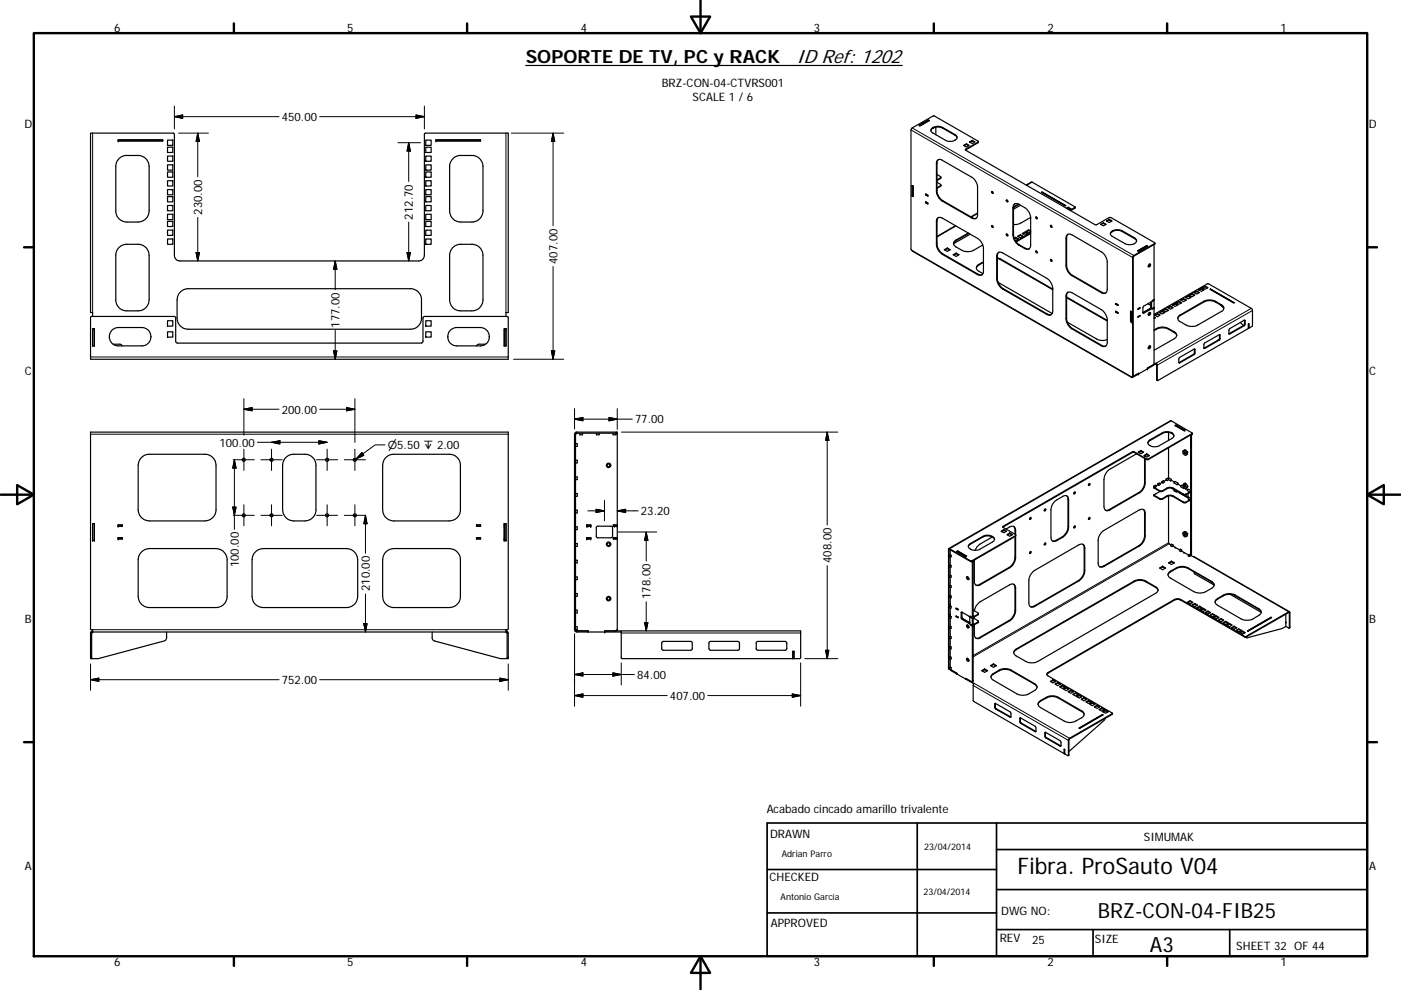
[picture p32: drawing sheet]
<svg xmlns="http://www.w3.org/2000/svg" width="297mm" height="210mm" viewBox="0 0 297 210" stroke-linecap="round" stroke-linejoin="round" font-family="sans-serif">
<defs><g id="words">
<text font-size="4.8" x="215.7" y="185.3">Fibra. ProSauto V04</text>
<g font-size="4.4">
<text x="232.8" y="194.6">BRZ-CON-04-FIB25</text>
<text x="243.8" y="201.8">A3</text>
</g>
<text font-size="4.1" x="168.9" y="13.3">ID Ref: 1202</text>
<text font-size="3.9" x="111.5" y="13.3">SOPORTE DE TV, PC y RACK</text>
<g font-size="2.5">
<text x="24.2" y="6.8">6</text>
<text x="73.6" y="6.8">5</text>
<text x="123.1" y="6.8">4</text>
<text x="172.6" y="6.8">3</text>
<text x="222.1" y="6.8">2</text>
<text x="271.5" y="6.8">1</text>
<text x="140.3" y="18.5">BRZ-CON-04-CTVRS001</text>
<text x="146.9" y="21.5">SCALE 1 / 6</text>
<text x="5.2" y="27.1">D</text>
<text x="59.7" y="25.7">450.00</text>
<text x="290.2" y="27.1">D</text>
<text x="42.8" y="45.6" transform="rotate(-90 42.8 45.6)">230.00</text>
<text x="87.5" y="46.6" transform="rotate(-90 87.5 46.6)">212.70</text>
<text x="118.2" y="56" transform="rotate(-90 118.2 56)">407.00</text>
<text x="72" y="69.5" transform="rotate(-90 72 69.5)">177.00</text>
<text x="5.3" y="79.6">C</text>
<text x="290.3" y="79.6">C</text>
<text x="59.7" y="87.7">200.00</text>
<text x="134.6" y="89.8">77.00</text>
<text x="46.5" y="94.7">100.00</text>
<text x="135.9" y="109.2">23.20</text>
<text x="176.3" y="119.4" transform="rotate(-90 176.3 119.4)">408.00</text>
<text x="50.6" y="120.4" transform="rotate(-90 50.6 120.4)">100.00</text>
<text x="78.4" y="125.4" transform="rotate(-90 78.4 125.4)">210.00</text>
<text x="137.9" y="127.1" transform="rotate(-90 137.9 127.1)">178.00</text>
<text x="5.3" y="132.1">B</text>
<text x="290.3" y="132.1">B</text>
<text x="135.1" y="144">84.00</text>
<text x="59.7" y="145.1">752.00</text>
<text x="142" y="148.4">407.00</text>
<text x="162.6" y="172.3">Acabado cincado amarillo trivalente</text>
<text x="163.3" y="177.7">DRAWN</text>
<text x="242.5" y="178.3">SIMUMAK</text>
<text x="5.3" y="184.5">A</text>
<text x="290.3" y="184.5">A</text>
<text x="163.2" y="187">CHECKED</text>
<text x="163.4" y="196.6">APPROVED</text>
<text x="212.3" y="194">DWG NO:</text>
<text x="212" y="199.7">REV</text>
<text x="218.8" y="200.2">25</text>
<text x="232.2" y="200">SIZE</text>
<text x="262.1" y="201.4">SHEET 32 OF 44</text>
<text x="24.2" y="204.9">6</text>
<text x="73.6" y="204.9">5</text>
<text x="123.1" y="204.9">4</text>
<text x="172.6" y="204.9">3</text>
<text x="222.1" y="204.9">2</text>
<text x="271.5" y="204.9">1</text>
</g>
<text font-size="2.3" x="82.2" y="95.2">⌀5.50 ↧ 2.00</text>
<g font-size="1.9">
<text x="165.7" y="181.7">Adrian Parro</text>
<text x="195.9" y="180.4">23/04/2014</text>
<text x="165.5" y="191">Antonio García</text>
<text x="195.8" y="189.9">23/04/2014</text>
</g>
</g></defs>
<g fill="none" stroke="#000" stroke-width=".25">
<path d="M111.5 13.9h79.8M25.1 29.9h.1M25.1 29.9v-.2h9.4v.2M25.1 29.9h9.4M25.2 33.7l.5-.4 .9-.3h2.6a2.35 2.35 0 0 1 2.4 2.3v9.4a2.38 2.38 0 0 1-2.4 2.4h-2.3a2.35 2.35 0 0 1-2.3-2.4v-9.7l.2-.9zM34.5 29.7h.1M34.5 29.7h-9.4v.2h9.4M34.5 29.7v.2M35.5 29.7h1.1v1.1h-1.1zM35.5 33.1h1.1v1.1h-1.1zM35.5 36.5h1.1v1.1h-1.1zM35.5 38.3h1.1v1.2h-1.1z"/>
<path d="M35.5 35h1.1v1.1h-1.1zM35.5 31.2h1.1v1.1h-1.1zM90.3 29.7h1.1v1.1h-1.1zM90.3 33.1h1.1v1.1h-1.1zM90.3 36.5h1.1v1.1h-1.1zM90.3 38.3h1.1v1.2h-1.1zM90.3 35h1.1v1.1h-1.1zM90.3 31.2h1.1v1.1h-1.1zM92.4 29.7h.1M92.4 29.9h.1M92.4 29.7v.2h9.5v-.2M92.4 29.7h9.5"/>
<path d="M92.4 29.7h9.5v.2h-9.5zM96 33.7l.5-.4 .9-.3h2.6a2.35 2.35 0 0 1 2.4 2.3v9.4a2.38 2.38 0 0 1-2.4 2.4h-2.3a2.39 2.39 0 0 1-2.4-2.4v-9.7l.3-.9zM101.9 29.7h.1M193.4 39.3l.2 .2M193.4 39.3v2.2M193.4 39.3h.1M193.6 39.5v2.1M194.9 26.5h.1M194.9 26.5l1.9-1.1 .2 .2-1.9 1.1zM196.8 25.5l-1.9 1M196.8 25.5l.2 .1M196.8 25.4v.1"/>
<path d="M197 25.6l-1.9 1.1-.2-.2M197.4 27.7a1.89 1.89 0 0 1 2.5-.5l2.6 1.5 .4 .5M197.6 27.2l.2-.1a2.16 2.16 0 0 1 2.1-.1l2.6 1.6a.66 .66 0 0 1 .4 .7 .66 .66 0 0 1-.6 .5 2.16 2.16 0 0 1-1.9-.1l-2.6-1.5a.57 .57 0 0 1-.4-.4 .57 .57 0 0 1 .2-.6zM198.4 27v1.6M198.7 37l.8 .5-.8 .6M198.7 38.7l.8 .5-.8 .6M198.8 33.9h.8l6.4 3.7a2.68 2.68 0 0 1 1.3 2.2v5.7a.75 .75 0 0 1-.4 .8 .75 .75 0 0 1-.9-.1l-6.2-3.5a2.77 2.77 0 0 1-1.3-2.2v-6zM199 33.9l-.3 .5v6.5a2.75 2.75 0 0 0 1.2 1.7l6.3 3.6 .8 .1M199.5 37.6l-.1 .2-.7 .5M199.5 39.2l-.1 .3-.7 .5M204.3 30.8l.6-.3 .6 .3-.6 .4zM204.9 30.6l-.5 .3"/>
<path d="M204.9 30.6l.5 .3M204.9 30.5v.1M205.5 30.1l.7-.3 .5 .3-.5 .4zM206.2 29.9l-.5 .3M206.2 29.8v.1M206.2 29.9l.4 .3M207.5 30l-.1 .3-2.7 1.5M217.5 39.2l1.3-.6 9.1 5.3-1 .7M25.2 52.5l.5-.4 .9-.3h2.6a2.35 2.35 0 0 1 2.4 2.3v9.5a2.35 2.35 0 0 1-2.4 2.3h-2.3a2.31 2.31 0 0 1-2.3-2.3v-9.8l.2-.8zM35.5 48.8h1.1v1.1h-1.1zM35.5 40.2h1.1v1.1h-1.1zM35.5 43.6h1.1v1.1h-1.1z"/>
<path d="M35.5 46.9h1.1v1.1h-1.1zM35.5 45.4h1.1v1.2h-1.1zM35.5 41.7h1.1v1.1h-1.1zM35.5 50.7h1.1v1.1h-1.1zM90.3 48.8h1.1v1.1h-1.1zM90.3 40.2h1.1v1.1h-1.1zM90.3 43.6h1.1v1.1h-1.1zM90.3 46.9h1.1v1.1h-1.1zM90.3 45.4h1.1v1.2h-1.1zM90.3 41.7h1.1v1.1h-1.1zM90.3 50.7h1.1v1.1h-1.1zM96 52.5l.5-.4 .9-.3h2.6a2.35 2.35 0 0 1 2.4 2.3v9.5a2.35 2.35 0 0 1-2.4 2.3h-2.3a2.35 2.35 0 0 1-2.4-2.3v-9.8l.3-.8z"/>
<path d="M193.4 41.5l.2 .1M193.4 41.5h.1M196.3 42.8v.2M196.3 41.3h.1M196.3 42.8l.4 .3M196.3 41.3l.4 .3v-.2M196.3 43l.4 .3v-.2M196.3 41.2l.4 .2M196.3 41.3v-.2l.4 .3M196.3 41.3l.4 .3M196.3 43l.4 .2M196.3 43h.1"/>
<path d="M198.8 46.2l.5-.1 .5 .1 7.5 4.4a2.81 2.81 0 0 1 1.2 2.1v4.8a.77 .77 0 0 1-.4 .8 .77 .77 0 0 1-.8 0l-7.9-4.7a2.66 2.66 0 0 1-.9-1.8v-5zM199 46.1l-.3 .6v5.2a3 3 0 0 0 1.2 1.9l7.5 4.4 .8 .1M200.2 53l.6-.4 .7 .4-.7 .3zM200.8 52.6v.1M200.8 52.7l-.5 .3M200.8 52.7l.5 .3M202.1 54l.6-.3 .6 .3-.6 .4zM202.6 47.9l-3.9 2.2M202.7 53.8l-.5 .3M202.7 53.7v.1M202.7 53.8l.5 .3M205.3 49.4l-2.6 1.5a.76 .76 0 0 0-.5 .7 .76 .76 0 0 0 .5 .8l1.2 .7a2.76 2.76 0 0 0 2.5 0l2-1.1"/>
<path d="M205.4 49.5l-2.7 1.6-.5 .6M205.7 49.7l-3.5 2M207.3 45.2l-1.5 .8M208.5 55.5l-1 .6a.76 .76 0 0 0-.5 .7 .76 .76 0 0 0 .5 .7l.9 .5M208.5 55.6l-1.2 .7-.3 .6M210.2 40.6a.24 .24 0 0 1 .3 .1 .24 .24 0 0 1 0 .3zM210.4 40.6l.2 .4M210.4 47.8l.2 .4M211.5 54.8l.6 .2 11.1 6.4M211.5 54.7l11.7 6.6M211.6 59.9l11.5 6.6M211.6 53.6l.5-.1 .5 .1 9.4 5.4a2.97 2.97 0 0 1 1.2 2.2v4.8a.77 .77 0 0 1-.4 .8 .77 .77 0 0 1-.8-.1l-9.6-5.5a2.81 2.81 0 0 1-1.1-2.1v-5z"/>
<path d="M211.8 53.5l-.3 .6v5.4a2.75 2.75 0 0 0 1.2 1.7l9.4 5.4 .8 .1M213.4 49.7a.25 .25 0 0 1 .2 0 .25 .25 0 0 1 .1 .3h-.2zM213.4 42.4a.24 .24 0 0 1 .3 .2 .24 .24 0 0 1-.1 .2zM213.5 42.4l.2 .4M213.5 49.6l.2 .4M215 50.5l.3-.2 .6 .4-.7 .3M215.1 43.3l.6-.1 1.8 1a2.79 2.79 0 0 1 1 2v5.8a.77 .77 0 0 1-.3 .8 .77 .77 0 0 1-.9-.1l-1.3-.7a2.76 2.76 0 0 1-1.2-2.2v-5.7zM215.1 50.7l.2-.2 .5 .3M215.2 43.2l-.3 .8v6a2.88 2.88 0 0 0 1.2 1.9l1.6 .9h.5M215.3 50.3v.2M215.7 50.1l.6-.3 .6 .3-.6 .3zM215.9 50.2l.4-.3 .5 .3"/>
<path d="M215.9 43.3l-1 .6M216.1 43.3l-1.2 .7M216.3 49.8v.1M216.4 43.5l-1.5 .9M216.7 49.5l.6-.3 .6 .3-.6 .4zM216.9 49.6l.4-.2 .5 .2M217.3 49.2v.2M218.1 48.7v.2M218.5 46.1l-2.3 1.3-1.3 .2M218.5 49.4l-3.1 1.8M218.5 49.1l-.4-.2-.4 .2M218.5 49l-.4-.3-.6 .4 .6 .3 .4-.2"/>
<path d="M218.5 49.5l-3 1.8M219.6 46a.24 .24 0 0 1 .3 .2 .24 .24 0 0 1-.1 .2zM219.6 53.2a.22 .22 0 0 1 .3 .2 .22 .22 0 0 1-.1 .2zM219.7 46l.2 .4M219.7 53.2l.2 .4M220.8 40.8l.2-.1 5 2.9-.2 .1zM221 40.8h-.2M221 40.8l4.9 2.8M221 40.7v.1M222.8 47.8a.23 .23 0 0 1 .3 .2 .23 .23 0 0 1-.2 .2l-.1-.1zM222.8 55a.23 .23 0 0 1 .3 .2 .23 .23 0 0 1-.2 .3l-.1-.2zM222.8 47.8l.3 .4"/>
<path d="M222.8 55l.3 .4M226.1 44.2l.4-.3 .6 .4-.4 .2M226.2 44.2l.3-.1 .4 .2M226.3 44.2v.1M226.3 49.8l.5-.2 .5 .2 6.2 3.6a2.76 2.76 0 0 1 1.3 2.2v5.7a.77 .77 0 0 1-.4 .9 .77 .77 0 0 1-.9-.1l-6.6-3.9a2.77 2.77 0 0 1-.9-1.9v-6zM226.4 44.1v.2M226.4 49.7l-.3 .6 .1 6.6a2.51 2.51 0 0 0 1.2 1.5l6.4 3.7h.6M226.5 43.9v.2M227.9 43.9v.3l-.9 .5M233.4 47.6l.5-.4 .6 .4-.6 .3zM233.9 47.4l-.4 .2M233.9 47.4l.5 .2"/>
<path d="M233.9 47.2v.2M234.6 46.9l.6-.4 .6 .4-.6 .3zM235.2 46.7l-.5 .2M235.2 46.7l.5 .2M235.2 46.5v.2M235.4 49.6a1.75 1.75 0 0 1 2.5-.5l2.8 1.6 .3 .4M235.7 49.1a2.22 2.22 0 0 1 2.2-.2l2.7 1.6a.75 .75 0 0 1 .3 .8 .75 .75 0 0 1-.8 .5h-1.4l-2.9-1.7a.59 .59 0 0 1-.1-1zM241.2 53.2l1.9-1.1 .2 .1-1.9 1.1zM241.4 53.3h.1M243.1 52.1l-1.9 1.1 .2 .1M243.1 52.1l.2 .1M243.1 52.1h.1"/>
<path d="M243.3 52.2l-1.9 1.1M243.3 52.2h.1M243.7 56h.1a.28 .28 0 0 1 .1 .4 .28 .28 0 0 1-.4 .1zM243.7 56l-.2 .4M243.8 56l-.3 .5M244.7 51.8v25.4l-.2 .2-1.2 .7M244.9 51.6l-.1 .2-4.5 2.7v25.3M19.2 67.2l17.8-.1 .3 .3v5l.3 .4h51.7l.4-.4v-4.9l.2-.4h17.6l.3 .3v8.8h-88.6zM19.6 69.7h.4v3.6h-.4zM19.6 73.3h.1M19.6 69.7v3.6M19.6 69.8h.4"/>
<path d="M19.6 73.3h.4M20 73.3h.1M20 69.7v3.6M23.8 69.9l1.3-.4h5a1.95 1.95 0 0 1 1.9 1.9 1.95 1.95 0 0 1-1.9 2h-5a1.97 1.97 0 0 1-1.8-1.3 1.97 1.97 0 0 1 .5-2.2zM24 73h1.5l.4 .4M35.5 70.4h1.1v1.1h-1.1zM35.5 68h1.1v1.2h-1.1zM38.2 61.9l.5-.3 .9-.4h47.4a2.35 2.35 0 0 1 2.4 2.4v3.9a2.31 2.31 0 0 1-2.4 2.3h-47.1a2.35 2.35 0 0 1-2.4-2.3v-3.9l.2-.9zM90.3 68h1.1v1.2h-1.1zM90.3 70.4h1.1v1.1h-1.1zM95.6 69.9l1.2-.4h5.1a1.95 1.95 0 0 1 1.8 1.9 1.95 1.95 0 0 1-1.8 2h-5.1a1.97 1.97 0 0 1-1.7-1.3 1.97 1.97 0 0 1 .5-2.2zM103 73h-1.6l-.4 .4"/>
<path d="M106.9 73.3h.1M106.9 69.7v3.6M106.9 69.8h.4M106.9 73.3h.4M106.9 69.7h.4v3.6h-.4zM107.3 73.3h.1M107.3 69.7v3.6M107.3 67.1v-.8h.5v-38.1l-17.8 .1v25.8a1.21 1.21 0 0 1-1.2 1.3h-50.7a1.15 1.15 0 0 1-1.1-1.3v-25.7l-.3-.2h-17.5v38.1h.4v.8M226.1 63l8.7 5M226.1 63.1l8.7 5M226.3 68.3l6.2 3.6a2.68 2.68 0 0 0 2.3 .1M226.3 62.1l.5-.2 .5 .2 6.2 3.6a2.97 2.97 0 0 1 1.3 2.1v4.8a.78 .78 0 0 1-.4 .8 .78 .78 0 0 1-.9 0l-6.6-3.9a2.77 2.77 0 0 1-.9-1.9v-5z"/>
<path d="M226.4 62l-.3 .5v5.2a2.79 2.79 0 0 0 1.3 2l6.2 3.6 .8 .1M236.6 64.4l.4 .2v.2M236.6 66l.4 .3v.2l-.4-.3M236.6 64.4v.1M236.6 66v.2M236.6 66.2l.4 .2M236.6 64.5l.4 .3zM236.6 66h.1M236.6 64.4h.1M239.7 66l.2 .1v2.2l-.2-.1zM239.7 68.2h.1M239.7 68.2l.2 .1"/>
<path d="M239.9 68.3h.1M239.9 66.1v2.2M239.9 66.1l-.2-.1v2.2M240.3 79.8l1.1-.6v.1l-1.3 .8-.2-.1 .2-.1v-25.4l.3-.3 4.4-2.6v-.1l-9.3-5.4h-.3l-2.9 1.6-27.6-15.9 .1-.2 2.6-1.5v-.1l-9.4-5.4-4.6 2.5-.3 .5 .1 25.4 46.8 27.1M240.3 79.8l-.2 .2M241.3 65.5l.4-.3-.4 .5zM241.3 67.2l.4-.3v.2l-.4 .2zM241.4 79.3h.1M241.6 65.4h.1M241.6 67l.1 .1M241.6 67l-.3 .2M241.6 65.4l-.3 .2"/>
<path d="M241.6 65.3v.1M241.6 66.9v.1M243.3 78.1v.1M243.3 78.2l-1.9 1.1M243.3 78.2h.1M243.3 64.5l.7 .3M243.7 73.4l.1-.1a.28 .28 0 0 1 .1 .5 .28 .28 0 0 1-.4 0zM243.7 73.4l-.2 .3M243.7 66.3l-.2 .4M243.7 66.3h.1a.28 .28 0 0 1 .1 .4 .28 .28 0 0 1-.4 0zM243.8 73.3l-.3 .6M243.8 66.3l-.3 .5"/>
<path d="M244 64.1h.2l-.2 1.4-1.5 .9-.2-.1M244 64.1l-1.6 .9-.1 1.3M244 64.1l-.1 1.3-1.6 .9M244.7 70.1a2.98 2.98 0 0 1 3-.3l1.4 .8 .4 .6M244.7 70a2.8 2.8 0 0 1 3-.3l1.3 .7a.78 .78 0 0 1 .5 .7 .78 .78 0 0 1-.5 .7l-4.3 2.5M244.7 66.7l11.4-6.5 9.3 5.3 .2 3.5-.8 .6M244.7 67.4l.2 .1M244.7 67.2l.3 .2-.3 .2M244.7 65.2l-.4 .2v.2l.4-.3M244.7 63.5l-.4 .3v.1l.4-.2M244.7 65.3h.1M244.7 65.3l-.4 .3"/>
<path d="M244.7 63.6l-.4 .3M244.8 66.8l.6-.3 .6 .3-.6 .4zM245.1 77.2l-1.8 1M245.1 77.2l.1 .1v3.3l.2 .1M245.1 77l-1.8 1.1M245.4 66.5v.2M245.4 66.7l-.5 .2M245.4 66.7l.4 .2M245.8 66.3l.6-.4 .6 .4-.6 .3zM246.4 65.9v.2M246.4 66.1l-.5 .3M246.4 66.1l.4 .3"/>
<path d="M246.6 65.8l.6-.3 .6 .3-.6 .3zM247.2 65.6l-.5 .3M247.2 65.5v.1M247.2 65.6l.4 .3M247.6 65.2l.6-.3 .5 .3-.5 .4zM248.2 64.9v.1M248.2 65l-.5 .3M248.2 65l.4 .3M248.6 64.7l.5-.4 .7 .4-.7 .3zM249.1 64.5l-.4 .2M249.1 64.3v.2M249.1 64.5l.5 .2"/>
<path d="M249.4 64.2l.5-.3 .6 .3-.6 .3zM249.9 63.9v.1M249.9 64l-.4 .3M249.9 64l.5 .3M250 75.9l3.4-1.8v.9l-.2 .2-3.2 1.8zM250 66.9l5.2-3a2.9 2.9 0 0 1 2.5 0l1.2 .7a.75 .75 0 0 1 .6 .8 .75 .75 0 0 1-.6 .7l-5.1 2.9a2.85 2.85 0 0 1-2.3-.1l-1.3-.7a.74 .74 0 0 1-.5-.6 .74 .74 0 0 1 .3-.7zM250.4 63.6l.5-.3 .6 .3-.6 .4zM250.9 63.5l-.4 .2M250.9 63.3v.2M250.9 63.5l.5 .2M251.3 63.1l.6-.4 .6 .4-.6 .3zM251.9 62.7v.2"/>
<path d="M251.9 62.9l-.4 .2M251.9 62.9l.5 .2M252.1 62.6l.6-.3 .6 .3-.6 .3zM252.7 62.4l-.5 .3M252.7 62.3v.1M252.7 62.4l.5 .3M253.1 62l.6-.3 .6 .3-.6 .4zM253.2 74v.9l-.1 .2-3.2 1.8M253.7 61.7v.1M253.7 61.8l-.5 .3M253.7 61.8l.5 .3M254.1 61.5l.6-.4 .6 .4-.6 .3z"/>
<path d="M254.7 61.3l-.5 .3M254.7 61.1v.2M254.7 61.3l.5 .3M254.9 61l.6-.3 .6 .3-.6 .3zM255.4 72.8l3.3-1.8-.1 1.1-3.2 1.8zM255.5 60.7v.1M255.5 60.8l-.5 .3M255.5 60.8l.5 .3M256.5 61.4l.2-.1 5 2.9-.1 .1zM256.7 61.3l4.9 2.9M256.7 61.3l-.1 .1M256.7 61.3h.1"/>
<path d="M258.5 71v.8l-.1 .3-3.2 1.8M258.7 64.6l.7 .7M259.5 65.4l-.4-.5-1.4-.8a2.55 2.55 0 0 0-2.5 0l-5 2.8-.3 .3-.2 .4M260.7 69.7l3.1-1.8 .2 .1-.1 1-3.3 1.9zM263 68.4l.6 .6M263.9 67.9l-.1 1.1-3.2 1.8M264.8 68.7v.9M264.8 69.6h-.1M264.8 69.6h.1M264.8 69.6v-.9h-.1v1l-19.3 11v-3.3l-.3-.4v.2M30 97l.8-.5 .9-.1h11.8a2.35 2.35 0 0 1 2.3 2.3v9.4a2.39 2.39 0 0 1-2.3 2.4h-11.8a2.42 2.42 0 0 1-2.4-2.4v-9.4l.2-.9zM60.6 97l1.1-.6h3a2.31 2.31 0 0 1 2.3 2.3v9.4a2.35 2.35 0 0 1-2.3 2.4h-2.4a2.39 2.39 0 0 1-2.4-2.4v-9.4l.2-.9z"/>
<path d="M81.8 97l.8-.5 .9-.1h11.8a2.31 2.31 0 0 1 2.3 2.3v9.4a2.35 2.35 0 0 1-2.3 2.4h-11.8a2.39 2.39 0 0 1-2.4-2.4v-9.4l.2-.9zM122 91.7h8.9v.2h-8.6l-.3 .2v41.5h-.2v-41.5zM122 97.6h.4v.6h-.4M122 94.1h.4v.6h-.4M122.4 91.9l-.4 .3M122.9 91.9v.3h.6v-.3M126.4 91.9v.3h.6v-.3M130 91.9v.3h.6v-.3l.3 .2v41.4M130.8 91.9v.2M241 96.2l-5.7 3.3a2.76 2.76 0 0 0-1.2 2.2v5.7a.77 .77 0 0 0 .3 .8 .77 .77 0 0 0 .9 0l6.3-3.7a2.62 2.62 0 0 0 1.2-2.1v-5.1M241.3 95.9l.6-.3 .6 .3-.6 .3zM241.4 96l.5-.3 .5 .3"/>
<path d="M241.9 95.6v.1M242 95.8l-.6 .2M242.5 96.6l.6-.3 .6 .3-.6 .4zM242.7 97.2v5.1a2.68 2.68 0 0 1-1.3 2.2l-6.4 3.7h-.6M242.7 96.7l.4-.3 .5 .3M242.8 96.6v.2M243.1 96.3v.1M243.6 93.5l2.8-1.7a1.78 1.78 0 0 1 2.5 .5l-.1 .5-.3 .2-2.7 1.5a1.61 1.61 0 0 1-2.4-.7zM247.8 91.7v1.7M247.8 95v6.3M248.9 92.5a1.78 1.78 0 0 0-2.5-.6l-2.6 1.6-.4 .5M249.1 90.3l.2-.2 1.9 1.1-.2 .1z"/>
<path d="M249.3 90.1l-.2 .2 1.9 1M249.3 90.1l1.9 1.1M249.3 90.1h.1M251 95.9l.3 .4-.3-.1zM251.2 95.6l.3 .5M251.2 95.6l-.4 .1v.4l.3 .4h.4M251.2 91.2h.1M251.2 91.2l-.2 .1M251.2 95.5l-.4 .2M251.2 95.5h.1M251.2 95.5h.2M251.4 95.5l-.2 .1"/>
<path d="M251.4 95.5l.4 .4M251.5 96.1v.4M251.8 95.9l-.3 .2M251.8 95.9l-.1 .5-.2 .1M252.4 92.3v11.9M252.6 92.2v25.5l-.2 .2M252.8 92.1l-.2 .1M252.8 91.9v.2l-9.4 5.4-3.2-1.6-27.6 15.9M19.6 114.6h.1M19.6 111.1h.4M19.6 111.1h.4v3.5h-.4zM20 114.1h.1"/>
<path d="M20 111.4h.1M20 111.6h.1M20 114.3h.1M20 114.6h.1M20 111.1v3.5M25.1 111.6h.1M25.1 111.4h.1M25.1 114.3h.1M25.1 114.1h.1M25.1 114.1l.8-.1v.3h-.8zM25.1 111.4l.8-.1v.3h-.8M25.1 111.3v.3"/>
<path d="M25.1 114.3h.8M30 117.1l.8-.6 .9-.1h14.1a2.42 2.42 0 0 1 2.4 2.3v7.8a2.39 2.39 0 0 1-2.4 2.4h-14.1a2.42 2.42 0 0 1-2.4-2.4v-7.8l.2-.9zM54.1 117.1l.8-.6 .9-.1h17.7a2.42 2.42 0 0 1 2.3 2.3v7.8a2.38 2.38 0 0 1-2.3 2.4h-17.7a2.38 2.38 0 0 1-2.4-2.4v-7.8l.2-.9zM81.8 117.1l.8-.6 .9-.1h11.8a2.38 2.38 0 0 1 2.3 2.3v7.8a2.35 2.35 0 0 1-2.3 2.4h-11.8a2.38 2.38 0 0 1-2.4-2.4v-7.8l.2-.9zM101 111.3h.9v.3h-.9zM101 114h.9v.3h-.9zM101 114.3h.9M106.9 114.6h.1M106.9 114.1h.1M106.9 114.3h.1M106.9 111.4h.1M106.9 111.6h.1"/>
<path d="M106.9 114.6h.4M106.9 111.1h.4M106.9 111.1v3.5M106.9 111.1h.4v3.5h-.4zM107.3 114.6h.1M107.3 111.1v3.5M122 101.2h.4v.5h-.4M122 104.7h.4v.6h-.4M122 108.2h.4v.6h-.4M122 111.7h.4v.6h-.4M122 115.3h.4v.6h-.4M122 118.8h.4v.6h-.4"/>
<path d="M124.4 114.1h.1M124.4 114.3h.1M124.4 114.1h.8M124.4 114.3h.8M124.4 114.1v.2M124.4 111.4h.8v.2h-.8zM124.4 114.1h.8v.2h-.8zM124.4 111.4h.1M124.4 111.6h.1M124.4 111.4h.8M124.4 111.6h.8M124.4 111.4v.2"/>
<path d="M124.6 114.1h.1M124.6 111.6h.1M125.2 114.1h.1M125.2 114.3h.1M125.2 114.1v.2M125.2 111.4h.1M125.2 111.6h.1M125.2 111.4v.2M126.6 111.7h3.1l.2 .3-.1 1.9-.3 .2-2.9-.1-.2-.2v-1.8zM130 114.1h.9M130 114.3h.1M130 111.4h.9h-.9v.2h.9"/>
<path d="M130 111.6h.1M130.1 114.1v.2h.8M130.1 111.4v.2h.8M130.3 114.1h.1M130.3 111.6h.1M130.9 114.1h-.9v.2h.9M130.9 114.1h.1M130.9 111.6h.1M201.3 120h.4M201.3 120v.3h.4v-.3M201.3 117.8h.4M201.3 117.8v.3h.4v-.3"/>
<path d="M201.5 119.8l.2 .2M201.5 119.8l-.2 .2M201.5 117.7l.2 .1M201.5 117.7l-.2 .1M201.5 116.6v1.1M201.5 118.1v1.7M202.9 117l.1-.1 1.9 1.1-.2 .1zM202.9 117l1.8 1.1M202.9 117h.1M203 116.9h.1M203 116.9l1.9 1.1-.2 .1M203 116.9l-.1 .1"/>
<path d="M204.7 118.1h.1M205.4 115.5l3-1.7a1.8 1.8 0 0 1 2.5 .5l-.2 .4-.3 .3-2.6 1.5a1.73 1.73 0 0 1-2.5-.5zM206 119.1h-.1M206.1 119.1l.1 25.4-.3 .1-1.2-.7v.1M206.3 119v11.8M210.4 113.9a2.21 2.21 0 0 0-2 0l-2.7 1.5-.4 .6M210.4 113.9l.5 .5M210.4 113.9l-2.8 1.6-.5 .5-.4 .7M212.3 112.7l.5-.4 .6 .4-.6 .3zM212.3 112.8l.5-.3 .5 .3M212.7 111.9v-.3l27.4-15.8h.3l2.7 1.5 .3 .1 9.4-5.6-4.7-2.5-47 27.1M212.7 111.9l2.6 1.5"/>
<path d="M212.8 112.3v.2M212.8 112.5l-.4 .3M213.3 112.2l.8-.4a.77 .77 0 0 1 .9-.1 .77 .77 0 0 1 .3 .8v.9M213.5 113.4l.6-.3 .6 .3-.6 .3zM213.6 113.5l.5-.3 .5 .3M214.1 113.1v.1M214.9 111.7l.3 .5v1.1M215.2 113.8v4.4a2.83 2.83 0 0 1-1.3 2.2l-6.4 3.7h-.6M215.3 113.4v.2l-9.3 5.4-4.9-2.6v25.4l.1 .1v-25.3l4.6 2.5h.2l9.3-5.4M215.3 113.7v5a2.75 2.75 0 0 1-1.2 1.7l-6.3 3.6a.76 .76 0 0 1-.9 .1 .76 .76 0 0 1-.3-.8v-4.5M215.4 113.5l-.1 .2M218.4 117h.1a.19 .19 0 0 1 .1 .3 .19 .19 0 0 1-.3 0z"/>
<path d="M218.4 109.8l.1-.1a.19 .19 0 0 1 .1 .3 .19 .19 0 0 1-.3 .1zM218.5 117l-.2 .3M218.5 109.7l-.2 .4M221.5 108.1l.1-.1a.19 .19 0 0 1 .1 .2 .19 .19 0 0 1-.3 .1zM221.6 115.2l-.2 .3M221.6 108l-.2 .3M223.6 106.4l1.7-1.1a.75 .75 0 0 1 .9-.1 .75 .75 0 0 1 .4 .8v5.8a2.8 2.8 0 0 1-1.3 2.1l-1.2 .8a.77 .77 0 0 1-.9 .1 .77 .77 0 0 1-.4-.9v-5.7a2.64 2.64 0 0 1 .8-1.8zM226.1 105.2l.3 .5v6a2.72 2.72 0 0 1-1.2 2.2l-1.4 .8h-.7M227.8 104.4l.2 .1-.3 .3zM227.8 111.6l.2 .1-.3 .3zM227.9 111.6l-.2 .3M227.9 104.4l-.2 .3"/>
<path d="M229.6 115.4l.3 .6v5a2.72 2.72 0 0 1-1.3 2.1l-9.3 5.4-.9 .2M230.9 102.6h.2v.1l-.3 .3zM230.9 109.8l.1-.1a.2 .2 0 0 1 .1 .3 .2 .2 0 0 1-.3 .1zM231 102.6l-.2 .3M231 109.7l-.2 .4M233.5 112.9l8.1-4.7a.77 .77 0 0 1 .8-.1 .77 .77 0 0 1 .4 .8v4.7a2.68 2.68 0 0 1-1.2 2.2l-7.5 4.3a.76 .76 0 0 1-.9 .1 .76 .76 0 0 1-.4-.8v-4.7a2.76 2.76 0 0 1 .7-1.8zM242.4 108.1l.3 .5v5a2.82 2.82 0 0 1-1.3 2.2l-7.5 4.3-.8 .1M244.6 103.3v.2l1.3 .7M244.6 105v.2l1.5 .7 1.3-.6 .8-.1 2.9 1.5 1.5-.8M244.6 103.3l1.5 .8 1.6-.7h.7l2.7 1.5 1.5-.8M244.6 105l1.4 .8h.4l1.3-.7h.7l2.7 1.4 1.5-.7M244.6 103.3h.1"/>
<path d="M244.6 103.1l.2 .3M244.6 103.3l.2 .1M244.6 103.1l.3-.2 .2 .4-.3 .1M244.6 103.1v.2M245 103.1h.1M245 104.7h.1M245.1 104.7l-.5 .3M245.5 102.8l-.4 .3M245.5 102.6l.2 .3M245.5 102.8l.2 .1M245.5 102.6l.3-.2 .2 .3-.3 .2M245.5 102.6v.2"/>
<path d="M245.9 104.2h.5l1.3-.7h.5l2.9 1.5 1.5-.7M245.9 104.2l-.8 .5M246.4 102.3l-.5 .3M246.4 102.1l.2 .3M246.4 102.3l.2 .1M246.4 102.1v.2M246.4 102.1l.3-.2 .2 .3-.3 .2M247.2 101.8l-.4 .3M247.2 101.6l.2 .3M247.2 101.8l.2 .1M247.2 101.6l.4-.2 .2 .3M247.2 101.6v.2"/>
<path d="M247.6 101.5l.2-.2 .6 .4M247.8 101.7l.4 .3M247.8 119.4l.6-.4 .6 .4-.6 .3zM247.8 101.7l-.4 .2M247.8 105.2v9.9l.5 .5M248.3 103.5l.7 .4M248.4 101.7v.2M248.4 101.9l-.2 .1M248.4 101.7l-.2 .3M248.4 101.9l.6 .3M248.4 119v.1M248.4 119.1l-.5 .4"/>
<path d="M248.4 119.1l.5 .4M248.7 115.6l-.3-.2-.2 .4 .3 .1M248.7 115.6l-.2 .3M248.7 115.8l-.2 .1M248.7 115.6v.2M248.7 115.8l.4 .3M249 102.2v.1M249 103.9h.1M249 102.2h.1M249 103.9l-.1 .2 .4 .2M249.1 116.1h.1M249.1 116.1l1 .6"/>
<path d="M249.4 104l-.1 .3M249.4 104.1v.1M249.4 104.2l-.1 .1M249.4 104.2h.1M249.4 104.2l2.6 1.4M249.7 102.5l-.6-.4-.2 .3 .7 .4M249.7 102.7l-.1 .1M249.7 102.5v.2M249.7 102.5l-.1 .3M249.7 102.7l.7 .4M250.1 104.5l1.6 1 .2-.1M250.5 116.7l-.2-.2-.2 .3 .3 .2"/>
<path d="M250.5 116.7l-.1 .3M250.5 116.9l-.1 .1M250.5 116.7v.2M250.5 116.9l.5 .3M250.8 103.1l-.3-.2-.2 .3 .6 .4M250.9 102.6l.4-.1 .3 .2M251 103.5l-.1 .1M251 103l.2 .1 .1 .3-.3-.3zM251 117.2h.1M251 117.2l1 .5M251 113.2l.3 .3a.2 .2 0 0 1-.3 0 .2 .2 0 0 1 0-.3zM251.1 103.5l-.2 .1"/>
<path d="M251.1 113l.4 .4M251.1 113h-.3v.4l.3 .5 .4-.1M251.2 112.8l-.4 .2M251.2 112.8h.1M251.2 112.8h.2M251.3 105l.6 .4M251.3 102.9l.2 .5M251.3 102.9l-.4-.3-.1 .3 .1 .5 .4 .3M251.4 103.6l.4 .3M251.4 112.8l-.3 .2M251.4 112.8l.4 .4M251.5 113.4v.4"/>
<path d="M251.5 103.4l-.2 .3M251.6 102.7l.2 .5M251.6 102.7l-.3 .2M251.8 113.2l-.3 .2M251.8 113.2l-.1 .5-.2 .1M251.8 103.2l-.5 .5M251.8 103.2l-.3 .2M251.9 103.7l.5 .3-.2 .4-.5-.4zM251.9 104.7v.7M252 105.6h.1M252.1 117.6l.3 .2-.4 .2-.1-.1zM252.1 105.5l.3 .2-.2 .3-.3-.2z"/>
<path d="M252.3 117.9l-.3 .1M252.3 117.9h.1M252.4 104.6l-.2-.1 .2-.1v1.5M252.4 105.9l-.2 .1M252.4 106l-.1 11.9M252.5 117.8l.7 .3 20.2 11.7M252.6 105.8h.1M252.6 104.3h.1M252.6 105.9h.1M252.6 104.3l-.2 .1M252.6 105.9l-.4 .3 .2 .1M252.6 104.1l-.4 .3"/>
<path d="M252.6 105.8l-.2 .1M19.6 134h87.7M19.6 134a.36 .36 0 0 0 0-.4 .36 .36 0 0 0-.4-.1v-41.8h88.6v41.6l-.2 .3h-.3v.4M19.6 134l-.2 .3v5.4M19.6 133.8l-.4 .3v5.6h.2M19.8 134l-.4 .4M35.3 134v1.4l-.2 .4-.3 .2-14 3.7h-1.4M91.6 134l.1 1.6 .4 .4 14 3.7h1.4M107.2 134l.3 .4M107.3 133.8l.2 .1 .3 .4v5.4h-.3v-5.4l-.2-.3M121.8 133.6l.2 .3 .3 .1h9.4M122 133.6l.3 .2h2.4"/>
<path d="M122 122.4h.4v.5h-.4M122 125.9h.4v.6h-.4M122 129.4h.4v.6h-.4M122 132.9h.4v.6h-.4M122.4 133.8l-.3-.3 .3 .3M122.4 133.8h.1M124.7 133.8v.2zM128.2 133.8v.2M128.2 133.8h41.6v5.6l-.3 .3h-37.6l-.2-.1v-5.8M128.2 134h.1M130.9 133.5l-.1 .2-.3 .1M130.9 133.5l-.3 .3h-2.4"/>
<path d="M140.4 136.1l6-.1 .4 .3v1.4l-.4 .2h-5.9l-.2-.3v-1.2zM150.4 136.1l6-.1 .4 .3v1.4l-.4 .2h-5.8l-.3-.3v-1.2zM160.5 136.1l6-.1 .3 .3v1.4l-.3 .2h-5.9l-.3-.2v-1.4zM168.1 138.2h.2M168.1 138.2h.1M168.3 138.2h.1M168.3 138.2h-.2v1.5v-1.5M168.3 138.2v1.5M201.3 124.3h.4M201.3 124.3v.3h.4v-.3M201.3 128.6h.4M201.3 128.6v.4h.4v-.4"/>
<path d="M201.3 132.9h.4M201.3 132.9v.4h.4v-.4M201.3 137.2h.4M201.3 137.2v.4h.4v-.4M201.3 139.4h.4M201.3 139.4v.4h.4v-.4M201.3 135.1h.4M201.3 135.1v.3h.4v-.3M201.3 130.8h.4M201.3 130.8v.3h.4v-.3M201.3 126.4h.4M201.3 126.4v.4h.4v-.4"/>
<path d="M201.3 122.1h.4M201.3 122.1v.3h.4v-.3M201.5 124.2l.2 .1M201.5 124.2l-.2 .1M201.5 128.5l.2 .1M201.5 128.5l-.2 .1M201.5 132.8l.2 .1M201.5 132.8l-.2 .1M201.5 137.1l.2 .1M201.5 137.1l-.2 .1M201.5 139.3l.2 .1M201.5 139.3l-.2 .1"/>
<path d="M201.5 135l.2 .1M201.5 135l-.2 .1M201.5 130.7l.2 .1M201.5 130.7l-.2 .1M201.5 126.3l.2 .1M201.5 126.3l-.2 .1M201.5 122l.2 .1M201.5 122l-.2 .1M201.5 130.3h.1M201.5 128.1h.1M201.5 129v1.7M201.5 120.3v1.7"/>
<path d="M201.5 122.4v1.8M201.5 124.6v1.7M201.5 126.8v1.7M201.5 131.1v1.7M201.5 133.3v1.7M201.5 135.4v1.7M201.5 137.6v1.7M201.5 139.8v1.7M201.5 130.2h.1M202.7 129l.5 .2v.2l-.5-.3zM202.7 130.6l.5 .3v.1l-.5-.2zM202.8 130.7l.4 .3"/>
<path d="M202.8 130.7h.1M202.8 129v.1M202.8 129.1l.4 .2M202.8 129.1h-.1M202.8 130.7l-.1 .1M204 129.9h-.2v1.3l1.6 1 .2-.1M204 129.9v1.2l1.6 1M204 129.9l1.6 .9v1.3M204.9 139.7a.32 .32 0 0 1 .4 .2 .32 .32 0 0 1-.1 .4l-.2-.3zM205 132.6a.33 .33 0 0 1 .4 .2 .33 .33 0 0 1-.2 .4l-.3-.4zM205 122.3a.33 .33 0 0 1 .3 .2 .33 .33 0 0 1-.1 .4l-.3-.3zM205.1 132.6l.3 .5"/>
<path d="M205.1 122.3l.1 .4 .2 .1M205.1 139.6l.3 .6M205.2 139.7l.2 .3M205.2 122.4l.2 .3M205.2 132.6l.2 .4M205.7 132.5h.1M205.7 130.8v.1M206.2 132.6h.1M206.2 130.9h.1M206.2 132.6l-.5-.2v.1l.5 .3 .1-.1M206.2 130.9l-.5-.2v.2l.5 .2 .1-.1M206.3 129.4l1.1 .8-1.2 .7"/>
<path d="M206.3 130.6l.2 .1-.2 .1M206.3 132.7v11.8l-.2 .1M206.3 132.7l.2-.2-.2 .4M206.3 131v1.5l.2-.1-.2-.1M206.3 131l.2-.1-.2 .3M206.3 131h.1M206.3 132.7h.1M206.3 132.5l-.1 .1M206.3 130.8l-.1 .1M206.4 131.1l1 .7-1.2 .8M206.6 130.8v.4M206.6 129.6a2.71 2.71 0 0 1 1.2-2l6.3-3.6a.76 .76 0 0 1 .8-.1 .76 .76 0 0 1 .4 .8v5.2a2.72 2.72 0 0 1-1.2 1.8l-6.3 3.6a.75 .75 0 0 1-.8 .1 .75 .75 0 0 1-.4-.8v-2.1"/>
<path d="M207.5 131.8l-.2 .3-1.1 .6-.5-.3M207.5 130.1l-.1 .3-1.2 .7-.5-.4M214.9 123.9l.3 .6v4.9a2.83 2.83 0 0 1-1.3 2.2l-6.4 3.7h-.6M218.9 121.4l9.9-5.9a.76 .76 0 0 1 .8 0 .76 .76 0 0 1 .4 .8v4.7a2.72 2.72 0 0 1-1.2 2.2l-9.4 5.4a.76 .76 0 0 1-.9 .1 .76 .76 0 0 1-.4-.8v-5l.3-.9zM245.5 125.2l-.3-.5-2.4-1.4a2.63 2.63 0 0 0-2.3 .1l-25 14.4-.6 .7M245.9 120.5l.6-.4 .6 .4-.6 .3zM246.5 120.1v.1M246.5 120.2l-.5 .3M246.5 120.2l.5 .3M247.6 121.9l.4-.5 1.6-.9a2.74 2.74 0 0 1 2.3 .1l5 2.9 .5 .6M247.9 121.4l1.5-.9a2.59 2.59 0 0 1 2.5 0l5 2.8a.78 .78 0 0 1 .5 .7 .78 .78 0 0 1-.5 .8l-1.4 .8a2.79 2.79 0 0 1-2.4-.1l-4.9-2.9a.76 .76 0 0 1-.3-1.2zM251.7 127.8l.6-.4 .6 .4-.6 .3z"/>
<path d="M251.8 127.8l.5-.2 .5 .2M252.3 127.4v.2M252.7 128.3l.6-.3 .6 .3-.6 .4zM252.8 128.4l.5-.3 .5 .3M253.2 121.3l.1 .4 4.1 2.4M253.3 128v.1M253.7 128.9l.6-.4 .6 .4-.6 .3zM253.8 129l.5-.3 .5 .3M254.3 128.5v.2M254.5 129.4l.6-.4 .6 .4-.6 .3zM254.6 129.4l.5-.2 .5 .2M255.1 129v.2"/>
<path d="M255.5 129.9l.6-.3 .6 .3-.6 .4zM255.6 130l.5-.2 .5 .2M256.1 129.6v.2M256.5 130.5l.6-.3 .6 .3-.6 .3zM256.6 130.6l.5-.3 .5 .3M257.1 130.2v.1M257.3 131l.6-.4 .6 .4-.6 .3zM257.4 131l.5-.2 .4 .2M257.6 127.7l.4-.5 1.8-1a2.76 2.76 0 0 1 2.1 .2l5 2.8 .5 .7M257.8 127.2l1.6-1a2.76 2.76 0 0 1 2.5 0l5 2.9a.74 .74 0 0 1 .5 .7 .74 .74 0 0 1-.5 .7l-1.3 .8a2.94 2.94 0 0 1-2.5 0l-5-2.9a.72 .72 0 0 1-.3-1.2zM257.9 130.6v.2M258.3 131.6l.6-.4 .6 .4-.6 .3z"/>
<path d="M258.4 131.6l.5-.3 .4 .3M258.9 131.2v.1M259.3 132.1l.6-.3 .6 .3-.6 .4zM259.4 132.2l.5-.3 .4 .3M259.9 131.8v.1M260.1 132.6l.6-.4 .5 .4-.5 .3zM260.2 132.7l.5-.3 .4 .3M260.7 132.2v.2M260.8 126.1l6.6 3.8M261.1 133.2l.5-.4 .7 .4-.7 .3zM261.2 133.2l.4-.3 .5 .3M261.6 132.8v.1"/>
<path d="M262.1 133.7l.5-.3 .6 .3-.6 .4zM262.2 133.8l.4-.3 .5 .3M262.6 133.4v.1M262.8 134.2l.6-.4 .6 .4-.6 .3zM263 134.2l.4-.2 .5 .2M263.4 133.8v.2M264.1 135.1l.2 .2M264.2 135.1h-.3l-13.6-7.8-.8-.2-27.3 15.7-.2 .3M264.5 133.8l5-2.9 .1 .1-5 2.9zM269.5 130.9v.1M269.5 131l-5 2.8M269.5 131h.1"/>
<path d="M272.6 132.9l.8 .3-.1-3.3-9.1 5.2M272.6 132.9l-.7 .4-7.5 2-.2-.2M272.6 130.3v2.6M272.6 131.9h.1M273.3 133.2l.2-.1-.1-3.3-9.4 5.2-13.7-7.9-.9-.1-27.2 15.6a.38 .38 0 0 0-.2 .4 .38 .38 0 0 0 .2 .4l13.7 7.9-9.1 5.3-.3 .3v3.3l-.1 .1-.6-.4M201.3 141.6h.4M201.3 141.6v.3h.4v-.3M201.4 141.9l.1 .3 1.4 .8M201.5 141.5l.2 .1M201.5 141.5l-.2 .1M201.5 141.9l1.4 .9v.2M202.9 143h.1"/>
<path d="M202.9 143l1.8 1M204.7 144h.1M204.8 144v-.1l1.8 1.1-.3 .4v3.2l.2 .2 19.1 11.1M204.8 144l1.7 1M208.1 142.2l.7-.3 .6 .3-.6 .4zM208.8 141.9v.1M208.8 142l-.5 .3M208.8 142l.5 .3M210 141.2l.6-.4 .7 .4-.7 .3zM210.1 143.6l.3-.5 1.5-.8a2.71 2.71 0 0 1 2.5 0l5 2.8 .5 .7M210.4 143l1.5-.9a2.71 2.71 0 0 1 2.5 0l5 2.9a.76 .76 0 0 1 .5 .7 .76 .76 0 0 1-.5 .8l-1.3 .7a2.8 2.8 0 0 1-2.5 0l-5-2.9a.72 .72 0 0 1-.5-.6 .72 .72 0 0 1 .3-.7zM210.6 140.8v.1"/>
<path d="M210.6 140.9l-.5 .3M210.6 140.9l.6 .3M210.9 149.2l3.3 1.8 .1 .3v.8l-3.2-1.7-.2-.3zM211 149.2v.9l.2 .2 3.1 1.8M216.3 152.3l3.2 1.7 .1 .4v.8l-3.3-1.8zM216.3 152.3v.8l.2 .3 3.1 1.8M217.5 140.3l.2 .1a2.85 2.85 0 0 0 2.3-.1l25-14.4a.73 .73 0 0 0 .5-.8 .73 .73 0 0 0-.5-.7l-2.1-1.1a2.55 2.55 0 0 0-2.4 0l-25 14.4a.78 .78 0 0 0-.6 .7 .78 .78 0 0 0 .6 .7l2 1.2M220.1 149.4l.5-.7 1.2-.7a2.64 2.64 0 0 1 2.6 0l5.1 3 .4 .6M220.3 148.8l1.5-.9a2.8 2.8 0 0 1 2.6 0l4.9 2.9a.77 .77 0 0 1 .6 .7 .77 .77 0 0 1-.6 .7l-1.2 .7a2.55 2.55 0 0 1-2.5 0l-5-2.8a.76 .76 0 0 1-.3-1.3zM221.6 155.3l3.2 1.8 .2 .3-.1 .9-3.3-1.9zM221.7 155.3v1.1l3.3 1.8M222.8 144.6l.5-.3 .4 .3"/>
<path d="M223.3 144.2l.6 .3-.6 .4-.6-.4 .6-.3v.1M223.7 145.1l.6-.3 .6 .3-.6 .3zM223.8 145.2l.5-.3 .4 .3M224.3 144.8v.1M224.7 145.7l.6-.4 .6 .4-.6 .3zM224.8 145.8l.5-.3 .4 .3M225.3 145.3v.2M225.5 146.1l.6-.3 .5 .3-.5 .4zM225.6 146.2l.5-.3 .4 .3M225.6 159.9h.2M225.6 159.9v-1l.2 .1v.9M226.1 145.8v.1"/>
<path d="M226.4 146.7l.7-.3 .5 .3-.5 .3zM226.6 146.8l.5-.3 .4 .3M227.1 146.4v.1M227.4 147.3l.6-.4 .6 .4-.6 .3zM227.6 147.3l.4-.2 .5 .2M228 146.9v.2M228.3 147.7l.5-.3 .6 .3-.6 .4zM228.4 147.8l.4-.3 .5 .3M228.8 154.4l5-2.9 .1 .1-5 2.9zM228.8 147.4v.1M229.2 148.3l.6-.3 .6 .3-.6 .4zM229.4 148.4l.4-.3 .5 .3"/>
<path d="M229.8 148v.1M230.2 148.9l.6-.4 .6 .4-.6 .3zM230.4 148.9l.4-.2 .5 .2M230.8 148.5v.2M231 149.3l.6-.3 .6 .3-.6 .4zM231.1 149.4l.5-.2 .5 .2M231.6 149v.2M232 149.9l.6-.3 .6 .3-.6 .4zM232.1 150l.5-.3 .5 .3M232.6 149.6v.1M233 150.5l.6-.4 .6 .4-.6 .3zM233.1 150.6l.5-.3 .5 .3"/>
<path d="M233.6 150.1v.2M233.8 151.5v.1M233.8 151l.6-.4 .6 .4-.6 .3zM233.9 151.6l-5.1 2.9M233.9 151l.5-.3 .5 .3M234.3 152.4l-.2 .4-7.5 6.6M234.4 150.6v.1M235.9 151.3l-.1 .2-9.1 5.3-.1 3.4-.1 .1"/>
<circle cx="210.4" cy="48.1" r=".2"/>
<circle cx="51.7" cy="97.5" r=".32"/>
<circle cx="57.6" cy="97.5" r=".32"/>
<circle cx="69.3" cy="97.5" r=".32"/>
<circle cx="75.2" cy="97.5" r=".32"/>
<circle cx="129" cy="98.7" r=".47"/>
<circle cx="129" cy="98.7" r=".29"/>
<circle cx="51.7" cy="109.3" r=".32"/>
<circle cx="57.6" cy="109.3" r=".32"/>
<circle cx="69.3" cy="109.3" r=".32"/>
<circle cx="75.2" cy="109.3" r=".32"/>
<circle cx="129" cy="115.4" r=".28"/>
<circle cx="129" cy="115.4" r=".47"/>
<circle cx="221.6" cy="115.3" r=".2"/>
<circle cx="129" cy="127" r=".47"/>
<circle cx="129" cy="127" r=".29"/>
</g>
<g fill="none" stroke="#000" stroke-width=".21">
<path d="M19.6 28.2v38.1M37 22.5v4.8M37 24.7l1.7-.3v.7zM37 24.7h22.2M37.9 28.2h6.3M41.9 28.2v9.3M41.9 28.2l.4 1.8h-.7zM84.4 30.3h4.8M86.7 30.3v8.2M86.7 30.3l.3 1.7h-.7zM88.2 24.4l1.8 .3-1.8 .4zM90 22.5v4.8"/>
<path d="M90 24.7h-22.2M107.3 28.2v38.1M108.4 28.2h11.1M117.3 28.2v19.7M117.3 28.2l.3 1.8h-.7zM193.1 27.6l47.2 27M193.4 27.1l47 27.1v.1M197.8 27.1v.1M197.8 27v.2M198.7 34.6l-.2 .1M199.4 37.7v.2M199.4 39.4v.1"/>
<path d="M199.9 27v.2M202.5 28.6v.1M204.8 31.6v.2M207.4 30.1v.2M218.8 38.6l-1.1 .7M41.6 53.6h.7l-.4 1.8zM41.9 46.1v9.3M71.1 55.4v6.1M71.1 55.4l.3 1.7h-.7zM86.3 53.6h.7l-.3 1.8zM86.7 47.1v8.3M117.3 56.5v19.7"/>
<path d="M193.4 53.1l46.5 26.8M198.7 51.7l-.2 .1M198.7 40.4l-.2 .1M198.7 46.9l-.2 .1M199.9 53.8l-.1 .1M199.9 42.6l-.1 .1M202.7 50.9v.2M202.7 47.9l-4 2.4M206.2 46.2h-.2M207.3 45.3l-1.4 .8M207.4 58.2l-.1 .1M207.5 56.1v.1"/>
<path d="M211.5 59.1h-.2M211.5 54.3l-.2 .1M212.1 54.9v.1M214.9 49.8h-.1M214.9 44l-.1 .1M216.1 51.9l-.1 .1M217.4 52.7h-.1M226.1 56.2l-.1 .1M226.1 50.5h-.1M227.4 58.4l-.1 .1M227.9 44v.2M235.8 49v.1"/>
<path d="M235.9 48.9v.2M237.9 48.9v.2M240.6 50.5v.1M244.8 51.6v.2M19.2 75.7h88.6M70.7 74.4h.7l-.3 1.8zM71.1 70.1v6.1M108.9 76.2h10.6M116.9 74.4h.7l-.3 1.8zM212.7 61.2l-.1 .1M222.1 66.6l-.1 .1M226.1 67.5l-.1 .1"/>
<path d="M226.1 62.7l-.1 .1M227.4 69.7h-.1M233.6 73.3l-.1 .1M233.6 62l-.1 .1M240.3 79.8l-.2 .1M242.3 66.3l.2 .1M243.8 65.5l.2 .1M244 65.2l.2 .1M244 64.1l.2 .1M245.2 69.7v.1M247.7 69.7v.1M249 70.4v.1"/>
<path d="M250 76.9l.1 .1M250.2 66.8v.1M253.1 75.1l.1 .1M253.2 74.8l.2 .1M253.2 74.1h.2M255.2 63.9v.2M255.3 73.9h.1M257.7 63.9v.2M258.4 72.1h.1M258.5 71.8h.2M258.5 71l.2 .1M258.9 64.6v.2"/>
<path d="M260.6 70.8h.1M263.7 69l.1 .1M263.9 68.7l.1 .1M263.9 68l.1 .1M265.3 65.4l-20.2 11.6M265.6 65.8l-20.2 11.6M19.2 92.1h88.6M49.4 97.5h4.5M49.7 97.5v14.8M49.7 97.5l.4 1.8h-.8zM51.7 86.8l1.7-.4v.7zM51.7 86.8h7.5"/>
<path d="M51.7 95.3v4.5M51.7 84.6v7.7M55.3 97.5h4.5M57.6 95.3v4.5M57.6 93.8l1.7-.3v.7zM67.1 97.5h4.5M67.6 93.5l1.8 .3-1.8 .4zM67.8 86.8h7.4M69.4 95.3v4.5M69.4 93.8h-14.8M73 97.5h4.5M73.5 86.4l1.7 .4-1.7 .3z"/>
<path d="M75.2 95.3v4.5M75.2 84.6v9.2M76.7 96l.4 .6-1.6 .7zM81.6 94.4h-2.1l-4 2.9M121.8 86.7v4.3M121.8 92.1h.2M121.8 88.9l1.8-.4v.8zM121.8 88.9h12.3M122.3 91.7v.2M129.1 88.5l1.8 .4-1.8 .4zM130.6 91.7v.2M130.9 86.7v4.4"/>
<path d="M131.8 91.7h45.8M175.4 91.7v19.7M175.4 91.7l.3 1.7h-.7zM240.1 95.8v.2M240.5 95.8v.2M242.8 96.6h.1M243.1 97.3v.2M243.5 97.3v.2M243.8 93.3v.2M245.2 80.6h.2M246.4 91.8v.1M248.3 89.3l-47 27.1v.1h-.2"/>
<path d="M248.5 91.8v.1M248.5 91.8v.2M252.6 92.4l-.2 .1M252.7 92v.1M49.3 107.5h.8l-.4 1.8zM49.4 109.3h4.5M51.7 107.1v4.4M55.3 109.3h4.5M57.6 107.1v4.4M67.1 109.3h4.5M69.4 107.1v4.4M73 109.3h4.5v8.1"/>
<path d="M75.2 107.1v4.4M77.5 109.3l.3 1.8h-.7zM126.4 108l1.8 .4-1.8 .3zM128.2 108.4h-3.6M128.2 106.1v4.4M130.9 108.4l1.7-.4v.7zM130.9 108.4h4.4M131 112.8h8.3M137 112.8l.4 1.8h-.7zM137 112.8v6.2M175.4 120v19.7M205.7 115.3v.1"/>
<path d="M205.8 119v.1M206 119v.1M206.3 119.1l-.1 .1M208.4 113.8v.1M210.4 113.8v.1M212.7 111.6v.2M215.2 118.2l.1 .1M215.2 112.4l.1 .1M215.3 113.6v.1M224 114.6l.1 .1M225.2 113.9h.1M226.4 111.7l.2 .1"/>
<path d="M226.4 105.9l.2 .1M229.9 116.2l.1 .1M235.2 108.1l.1 .1M241.4 115.8h.2M241.4 104.5h.2M242.7 108.8l.1 .1M242.7 113.6h.1M242.7 102.3l.1 .1M245.9 104.1v.1M245.9 105.7v.2M246.4 104.1v.1M246.4 105.7v.2"/>
<path d="M247.4 103.5v.2M247.4 105.2v.1M247.8 115.1l-41.5 23.9M247.9 115.3l-41.6 24M248.7 103.5v.2M248.7 105.2v.1M250.3 104.6h-.1M250.9 104.8v.2M250.9 106.5v.1M251.4 104.8v.2M251.4 106.5v.1M251.9 105.4l-.2 .1"/>
<path d="M252.6 117.7l-.2 .1M253.1 118.1l20.1 11.7v.1h.3M19.2 139.4h.2M19.6 133.6h87.7M77.1 132.3h.7l-.3 1.7zM77.5 126v8M107.5 139.4h.3M121.8 133.3h.2M121.8 134.5v15.3M131.7 134.3h38.1M136.7 132h.7l-.4 1.8zM137 127.6v6.2"/>
<path d="M170.6 139.7h7M175 137.9h.7l-.3 1.8zM204 130.9l-.2 .1M204 129.9h-.2M204.1 131.3h-.1M205.6 132.1l-.2 .1M207.3 130.3v.1M207.3 131.9v.2M207.7 135.2l.1 .1M207.7 124h.1M213.9 131.6l.2 .1M213.9 120.4h.2"/>
<path d="M215.2 129.4l.1 .1M215.2 124.7h.1M215.5 137.7v.1M219.3 128.5l.1 .1M228.6 123.1l.2 .1M229.9 121h.1M233.9 120.1h.2M240.4 123.3v.1M242.9 123.3v.1M245 124.4v.2M248.2 121.2v.1M249 127.1v.2"/>
<path d="M249.4 120.5v.1M250.3 127.1v.2M251.9 120.5v.1M256.9 123.3v.2M258.1 126.9v.2M259.4 126.2v.2M261.9 126.2v.2M263.9 135v.1M264.2 135v.1M266.9 129.1v.1M273.5 133.1l-.1 .1M19.2 144.2l1.8-.4v.7z"/>
<path d="M19.2 144.2h40M19.2 140.8v5.6M67.8 144.2h40M106 143.8l1.8 .4-1.8 .3zM107.8 140.8v5.6M121.8 147.5l1.8-.3v.7zM121.8 143.1l1.8-.4v.7zM121.8 147.5h19.7M121.8 143.1h12.7M129.9 142.7l1.8 .4-1.8 .3zM131.7 140.6v4.7M168 147.2l1.8 .3-1.8 .4z"/>
<path d="M169.8 140.6v9.2M169.8 147.5h-19.7M201.1 141.8l.1 .1M201.6 142.1h.1M206.3 144.4l-.1 .1M206.3 145.4l20.2 11.6h.1M206.6 145l20.2 11.6v.1M210.6 142.9v.1M211 150l-.1 .1M211 149.2l-.1 .1M211.2 150.3l-.1 .1M211.9 142.1v.2"/>
<path d="M214.2 152v.1M214.4 142.1v.2M216.3 153l-.1 .1M216.3 152.3l-.1 .1M216.5 153.4h-.1M219.4 145v.1M219.6 155.1l-.1 .1M220.6 148.6v.1M221.7 156.1l-.2 .1M221.7 155.4h-.2M221.8 156.4l-.1 .1M221.8 147.9v.1"/>
<path d="M222.2 142.6v.2M224.4 147.9v.1M224.9 158.2l-.1 .1M229.3 150.8v.1M235.8 151.4v.1M226.6 160.1l-.1 .1"/>
</g>
<g fill="none" stroke="#000" stroke-width=".51">
<path d="M148.5 0v7M7.2 7h282.7v195.8h-282.7zM49.6 5v2M99 5v2M146.5 3.5h4.1l-2.1 3.5zM198 5v2M247.5 5v2M5.1 52.5h2.1M289.9 52.5h2M.1 104.9h7.1M3.6 102.9l3.6 2-3.6 2.1zM289.9 104.9l3.5-2v4.1z"/>
<path d="M289.9 104.9h7M5.1 157.4h2.1M289.9 157.4h2M49.6 202.8v2.1M99 202.8v2.1M148.5 202.8l2.1 3.6h-4.1zM148.5 202.8v7.1M198 202.8v2.1M247.5 202.8v2.1"/>
</g>
<path d="M162.6 174.6h127.3v28.2h-127.3zM194.5 174.6v28.2M211.3 174.6v28.2M162.6 193.6h48.7M162.6 184.4h48.7M211.3 197.2h78.6M211.3 188.7h78.6M211.3 180.2h78.6M231.8 197.2v5.6M260.7 197.2v5.6" fill="none" stroke="#000" stroke-width=".36"/>
<g fill="#000" stroke="#000" stroke-width=".21">
<path d="M37 24.7l1.7-.3v.7zM41.9 28.2l.4 1.8h-.7zM86.7 30.3l.3 1.7h-.7zM88.2 24.4l1.8 .3-1.8 .4zM117.3 28.2l.3 1.8h-.7zM41.6 53.6h.7l-.4 1.8zM71.1 55.4l.3 1.7h-.7zM86.3 53.6h.7l-.3 1.8zM70.7 74.4h.7l-.3 1.8zM116.9 74.4h.7l-.3 1.8zM49.7 97.5l.4 1.8h-.8zM51.7 86.8l1.7-.4v.7z"/>
<path d="M57.6 93.8l1.7-.3v.7zM67.6 93.5l1.8 .3-1.8 .4zM73.5 86.4l1.7 .4-1.7 .3zM76.7 96l.4 .6-1.6 .7zM121.8 88.9l1.8-.4v.8zM129.1 88.5l1.8 .4-1.8 .4zM175.4 91.7l.3 1.7h-.7zM49.3 107.5h.8l-.4 1.8zM77.5 109.3l.3 1.8h-.7zM126.4 108l1.8 .4-1.8 .3zM130.9 108.4l1.7-.4v.7zM137 112.8l.4 1.8h-.7z"/>
<path d="M77.1 132.3h.7l-.3 1.7zM136.7 132h.7l-.4 1.8zM175 137.9h.7l-.3 1.8zM19.2 144.2l1.8-.4v.7zM106 143.8l1.8 .4-1.8 .3zM121.8 147.5l1.8-.3v.7zM121.8 143.1l1.8-.4v.7zM129.9 142.7l1.8 .4-1.8 .3zM168 147.2l1.8 .3-1.8 .4z"/>
</g>
<use href="#words"/>
</svg>
